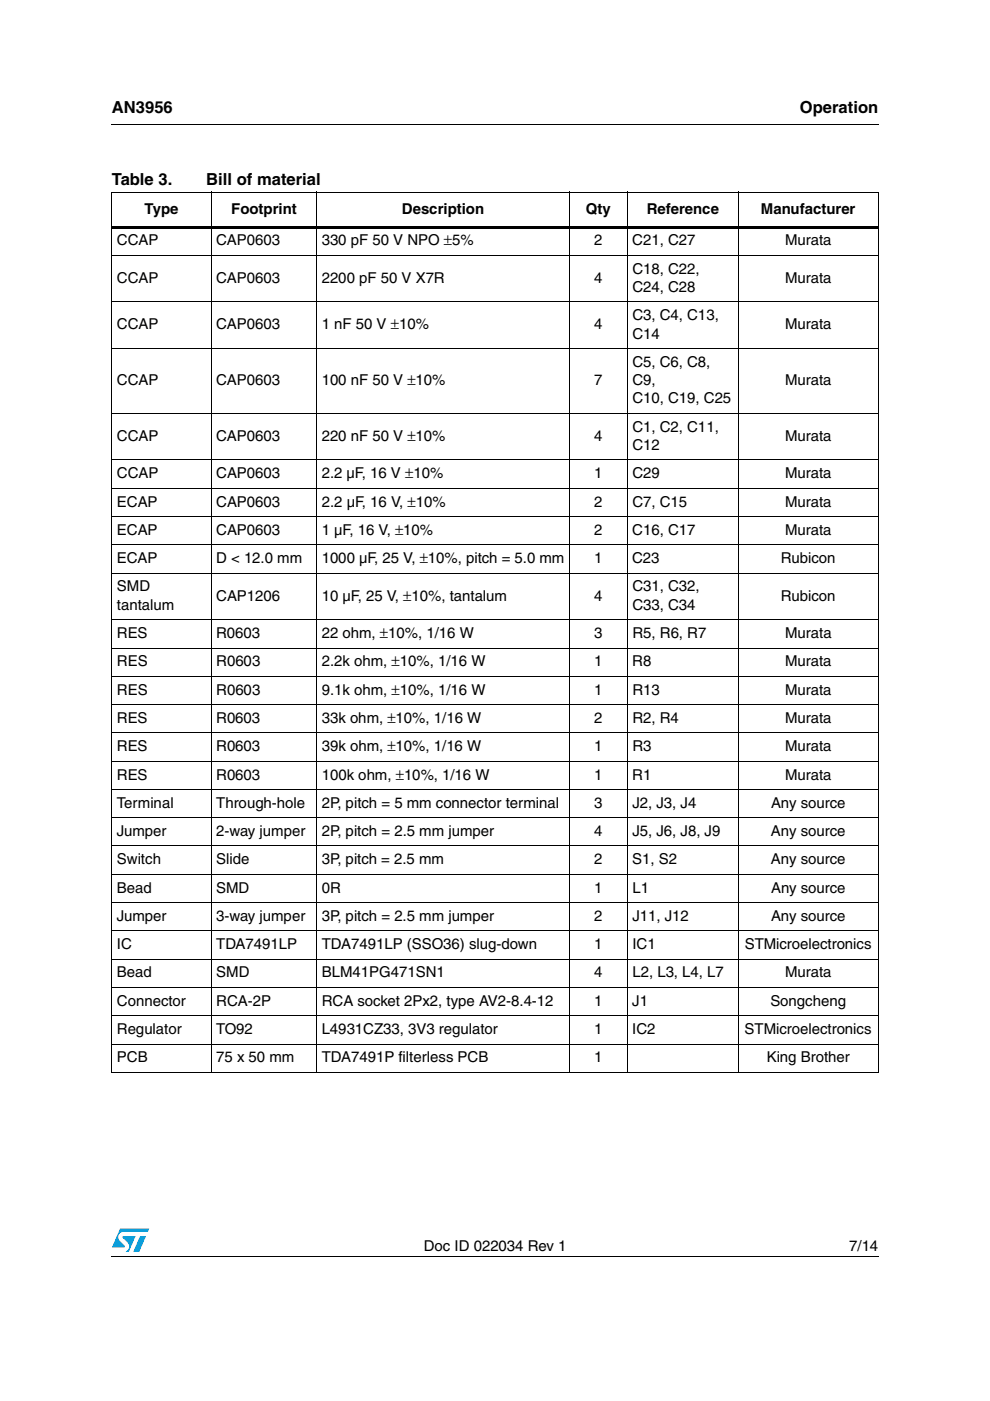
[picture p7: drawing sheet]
<svg xmlns="http://www.w3.org/2000/svg" width="210mm" height="297mm" viewBox="0 0 210 297" stroke-linecap="round" stroke-linejoin="round" font-family="sans-serif">
<defs><g id="words">
<g font-size="3.5">
<text x="23.7" y="23.9">AN3956</text>
<text x="169.6" y="23.9">Operation</text>
<text x="23.7" y="39.2">Table 3.</text>
<text x="43.7" y="39.2">Bill of material</text>
</g>
<g font-size="3.2">
<text x="30.6" y="45.3">Type</text>
<text x="49" y="45.3">Footprint</text>
<text x="85.2" y="45.3">Description</text>
<text x="124.2" y="45.3">Qty</text>
<text x="137.1" y="45.3">Reference</text>
<text x="161.3" y="45.3">Manufacturer</text>
<text x="24.8" y="52">CCAP</text>
<text x="45.8" y="52">CAP0603</text>
<text x="68.2" y="52">330 pF 50 V NPO ±5%</text>
<text x="126" y="52">2</text>
<text x="134.1" y="52">C21, C27</text>
<text x="166.5" y="52">Murata</text>
<text x="24.8" y="59.9">CCAP</text>
<text x="45.8" y="59.9">CAP0603</text>
<text x="68.2" y="59.9">2200 pF 50 V X7R</text>
<text x="126" y="59.9">4</text>
<text x="134.1" y="58">C18, C22,</text>
<text x="166.5" y="59.9">Murata</text>
<text x="134.1" y="61.9">C24, C28</text>
<text x="24.8" y="69.8">CCAP</text>
<text x="45.8" y="69.8">CAP0603</text>
<text x="68.2" y="69.8">1 nF 50 V ±10%</text>
<text x="126" y="69.8">4</text>
<text x="134.1" y="67.9">C3, C4, C13,</text>
<text x="134.1" y="71.8">C14</text>
<text x="166.5" y="69.8">Murata</text>
<text x="134.1" y="77.8">C5, C6, C8,</text>
<text x="24.8" y="81.6">CCAP</text>
<text x="45.8" y="81.6">CAP0603</text>
<text x="68.2" y="81.6">100 nF 50 V ±10%</text>
<text x="126" y="81.6">7</text>
<text x="134.1" y="81.6">C9,</text>
<text x="166.5" y="81.6">Murata</text>
<text x="134.1" y="85.5">C10, C19, C25</text>
<text x="24.8" y="93.5">CCAP</text>
<text x="45.8" y="93.5">CAP0603</text>
<text x="68.2" y="93.5">220 nF 50 V ±10%</text>
<text x="126" y="93.5">4</text>
<text x="134.1" y="91.5">C1, C2, C11,</text>
<text x="134.1" y="95.4">C12</text>
<text x="166.5" y="93.5">Murata</text>
<text x="24.8" y="101.4">CCAP</text>
<text x="45.8" y="101.4">CAP0603</text>
<text x="68.2" y="101.4">2.2 µF, 16 V ±10%</text>
<text x="126" y="101.4">1</text>
<text x="134.1" y="101.4">C29</text>
<text x="166.5" y="101.4">Murata</text>
<text x="24.8" y="107.4">ECAP</text>
<text x="45.8" y="107.4">CAP0603</text>
<text x="68.2" y="107.4">2.2 µF, 16 V, ±10%</text>
<text x="126" y="107.4">2</text>
<text x="134.1" y="107.4">C7, C15</text>
<text x="166.5" y="107.4">Murata</text>
<text x="24.8" y="113.4">ECAP</text>
<text x="45.8" y="113.4">CAP0603</text>
<text x="68.2" y="113.4">1 µF, 16 V, ±10%</text>
<text x="126" y="113.4">2</text>
<text x="134.1" y="113.4">C16, C17</text>
<text x="166.5" y="113.4">Murata</text>
<text x="24.8" y="119.4">ECAP</text>
<text x="45.8" y="119.4">D &lt; 12.0 mm</text>
<text x="68.2" y="119.4">1000 µF, 25 V, ±10%, pitch = 5.0 mm</text>
<text x="126" y="119.4">1</text>
<text x="134" y="119.4">C23</text>
<text x="165.5" y="119.4">Rubicon</text>
<text x="24.8" y="125.4">SMD</text>
<text x="134.1" y="125.4">C31, C32,</text>
<text x="24.8" y="129.3">tantalum</text>
<text x="45.8" y="127.3">CAP1206</text>
<text x="68.2" y="127.3">10 µF, 25 V, ±10%, tantalum</text>
<text x="126" y="127.3">4</text>
<text x="134.1" y="129.3">C33, C34</text>
<text x="165.5" y="127.3">Rubicon</text>
<text x="24.8" y="135.3">RES</text>
<text x="45.8" y="135.3">R0603</text>
<text x="68.2" y="135.3">22 ohm, ±10%, 1/16 W</text>
<text x="126" y="135.3">3</text>
<text x="134.1" y="135.3">R5, R6, R7</text>
<text x="166.5" y="135.3">Murata</text>
<text x="24.8" y="141.3">RES</text>
<text x="45.8" y="141.3">R0603</text>
<text x="68.2" y="141.3">2.2k ohm, ±10%, 1/16 W</text>
<text x="126" y="141.3">1</text>
<text x="134.1" y="141.3">R8</text>
<text x="166.4" y="141.3">Murata</text>
<text x="24.8" y="147.3">RES</text>
<text x="45.8" y="147.3">R0603</text>
<text x="68.2" y="147.3">9.1k ohm, ±10%, 1/16 W</text>
<text x="126" y="147.3">1</text>
<text x="134.1" y="147.3">R13</text>
<text x="166.5" y="147.3">Murata</text>
<text x="24.8" y="153.3">RES</text>
<text x="45.8" y="153.3">R0603</text>
<text x="68.2" y="153.3">33k ohm, ±10%, 1/16 W</text>
<text x="126" y="153.3">2</text>
<text x="134.1" y="153.3">R2, R4</text>
<text x="166.5" y="153.3">Murata</text>
<text x="24.8" y="159.3">RES</text>
<text x="45.8" y="159.3">R0603</text>
<text x="68.2" y="159.3">39k ohm, ±10%, 1/16 W</text>
<text x="126" y="159.3">1</text>
<text x="134.1" y="159.3">R3</text>
<text x="166.5" y="159.3">Murata</text>
<text x="24.8" y="165.3">RES</text>
<text x="45.8" y="165.3">R0603</text>
<text x="68.2" y="165.3">100k ohm, ±10%, 1/16 W</text>
<text x="126" y="165.3">1</text>
<text x="134.1" y="165.3">R1</text>
<text x="166.4" y="165.3">Murata</text>
<text x="24.8" y="171.3">Terminal</text>
<text x="45.9" y="171.3">Through-hole</text>
<text x="68.2" y="171.3">2P, pitch = 5 mm connector terminal</text>
<text x="126" y="171.3">3</text>
<text x="134.1" y="171.3">J2, J3, J4</text>
<text x="163.5" y="171.3">Any source</text>
<text x="24.8" y="177.3">Jumper</text>
<text x="45.8" y="177.3">2-way jumper</text>
<text x="68.2" y="177.3">2P, pitch = 2.5 mm jumper</text>
<text x="126" y="177.3">4</text>
<text x="134.1" y="177.3">J5, J6, J8, J9</text>
<text x="163.5" y="177.3">Any source</text>
<text x="24.8" y="183.3">Switch</text>
<text x="45.9" y="183.3">Slide</text>
<text x="68.2" y="183.3">3P, pitch = 2.5 mm</text>
<text x="126" y="183.3">2</text>
<text x="134.1" y="183.3">S1, S2</text>
<text x="163.5" y="183.3">Any source</text>
<text x="24.8" y="189.3">Bead</text>
<text x="45.8" y="189.3">SMD</text>
<text x="68.2" y="189.3">0R</text>
<text x="126" y="189.3">1</text>
<text x="134.1" y="189.3">L1</text>
<text x="163.5" y="189.3">Any source</text>
<text x="24.8" y="195.2">Jumper</text>
<text x="45.8" y="195.2">3-way jumper</text>
<text x="68.2" y="195.2">3P, pitch = 2.5 mm jumper</text>
<text x="126" y="195.2">2</text>
<text x="134.1" y="195.2">J11, J12</text>
<text x="163.5" y="195.2">Any source</text>
<text x="24.8" y="201.3">IC</text>
<text x="45.9" y="201.3">TDA7491LP</text>
<text x="68.2" y="201.3">TDA7491LP (SSO36) slug-down</text>
<text x="126" y="201.3">1</text>
<text x="134.1" y="201.3">IC1</text>
<text x="157.9" y="201.3">STMicroelectronics</text>
<text x="24.8" y="207.2">Bead</text>
<text x="45.9" y="207.2">SMD</text>
<text x="68.2" y="207.2">BLM41PG471SN1</text>
<text x="126" y="207.2">4</text>
<text x="134.1" y="207.2">L2, L3, L4, L7</text>
<text x="166.5" y="207.2">Murata</text>
<text x="24.8" y="213.2">Connector</text>
<text x="45.9" y="213.2">RCA-2P</text>
<text x="68.2" y="213.2">RCA socket 2Px2, type AV2-8.4-12</text>
<text x="126" y="213.2">1</text>
<text x="134.1" y="213.2">J1</text>
<text x="163.3" y="213.2">Songcheng</text>
<text x="24.8" y="219.2">Regulator</text>
<text x="45.8" y="219.2">TO92</text>
<text x="68.2" y="219.2">L4931CZ33, 3V3 regulator</text>
<text x="126" y="219.2">1</text>
<text x="134" y="219.2">IC2</text>
<text x="157.9" y="219.2">STMicroelectronics</text>
<text x="24.8" y="225.2">PCB</text>
<text x="45.9" y="225.2">75 x 50 mm</text>
<text x="68.2" y="225.2">TDA7491P filterless PCB</text>
<text x="126" y="225.2">1</text>
<text x="162.6" y="225.2">King Brother</text>
<text x="89.9" y="265.1">Doc ID 022034 Rev 1</text>
<text x="180.1" y="265.1">7/14</text>
</g>
</g></defs>
<g fill="#0099d8">
<path d="M29.7 262.1h1.3l-1.5 3.3h-1.2z"/>
<path d="M25.5 260.5h6.2l-.4 .7h-5.1a1.13 1.13 0 0 0-1.1 .7 1.13 1.13 0 0 0 .3 1.2l1.1 1-.1 .3-2.7 .1z"/>
<path d="M26 262.1h2.8l-1.5 3.3h-.7a1.18 1.18 0 0 0 .5-1.9l-1.1-1.1z"/>
</g>
<path d="M23.6 26.2l.1 .2zM23.6 47.9h162.7v.5h-162.7zM23.6 266.3l.1 .1z" fill="#000"/>
<g fill="none" stroke="#000" stroke-width=".21">
<path d="M23.7 26.3h162.6M23.6 40.7h162.7M23.6 54.1h162.7M23.7 40.8v186.5M44.8 40.6v186.8M67.2 40.6v186.8M120.7 40.6v186.8M133 40.6v186.8M156.5 40.6v186.8M186.2 40.8v186.5M23.6 64h162.7M23.6 73.9h162.7"/>
<path d="M23.6 87.7h162.7M23.6 97.5h162.7M23.6 103.5h162.7M23.6 109.5h162.7M23.6 115.5h162.7M23.6 121.5h162.7M23.6 131.4h162.7M23.6 137.4h162.7M23.6 143.4h162.7M23.6 149.4h162.7M23.6 155.4h162.7M23.6 161.4h162.7"/>
<path d="M23.6 167.4h162.7M23.6 173.4h162.7M23.6 179.4h162.7M23.6 185.4h162.7M23.6 191.4h162.7M23.6 197.4h162.7M23.6 203.4h162.7M23.6 209.4h162.7M23.6 215.3h162.7M23.6 221.4h162.7M23.6 227.4h162.7M23.7 266.3h162.6"/>
</g>
<use href="#words"/>
</svg>
